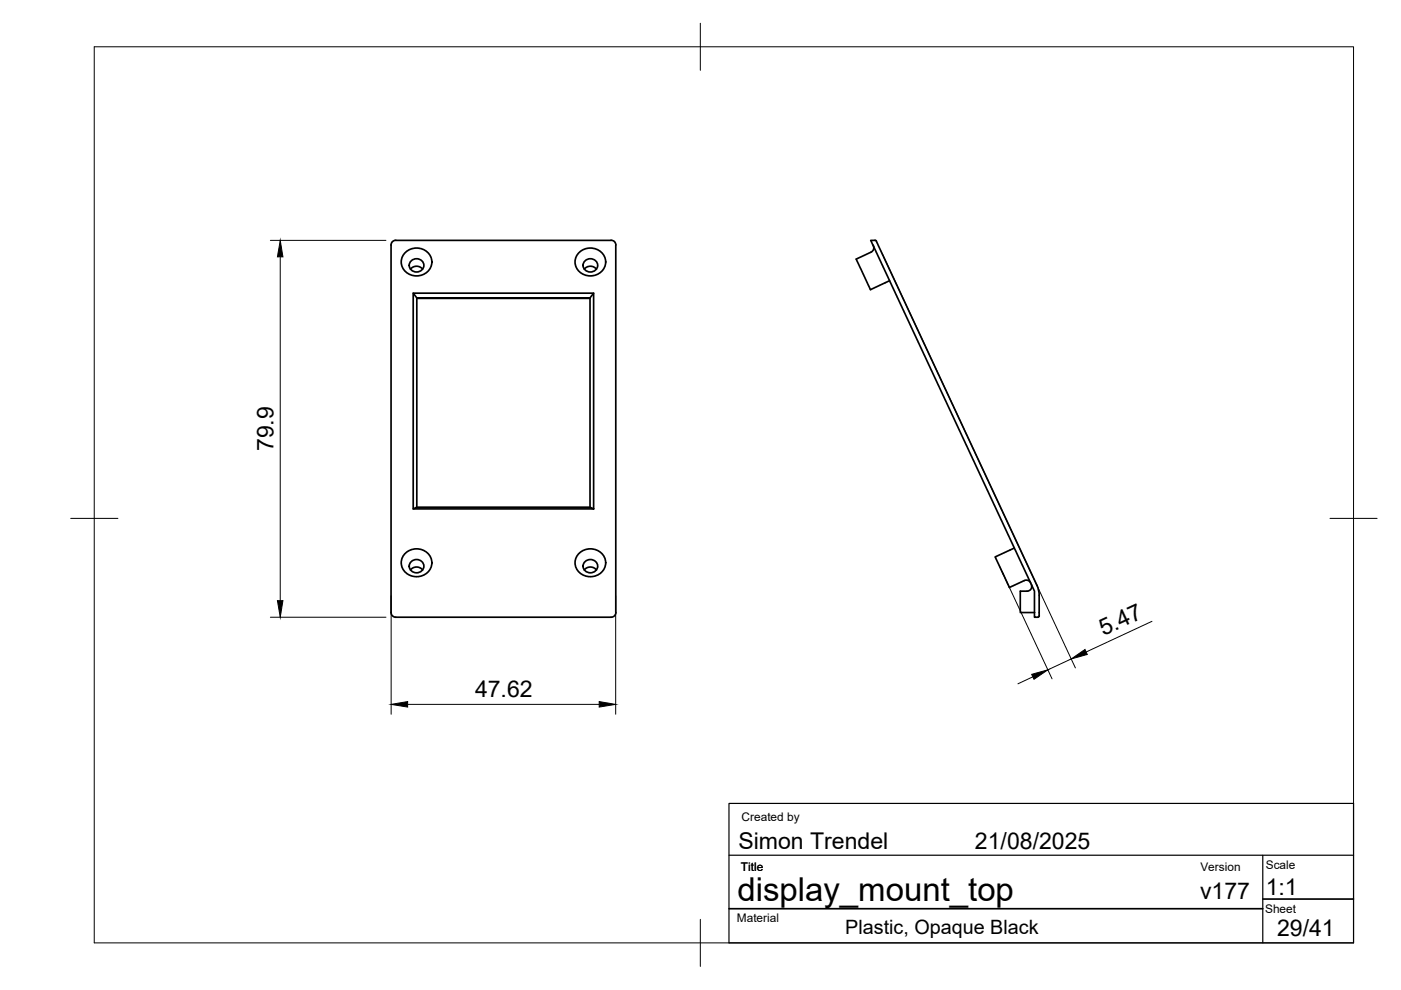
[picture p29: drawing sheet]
<svg xmlns="http://www.w3.org/2000/svg" width="297mm" height="210mm" viewBox="0 0 297 210" stroke-linecap="round" stroke-linejoin="round" font-family="sans-serif">
<defs><g id="words">
<text font-size="7" x="156.4" y="191.1">display_mount_top</text>
<g font-size="4.9">
<text x="58" y="95.7" transform="rotate(-90 58 95.7)">79.9</text>
<text x="233.9" y="134.9" transform="rotate(-25 233.9 134.9)">5.47</text>
<text x="100.7" y="147.9">47.62</text>
<text x="156.5" y="180">Simon Trendel</text>
<text x="206.7" y="180">21/08/2025</text>
<text x="254.4" y="190.6">v177</text>
<text x="268.4" y="189.7">1:1</text>
<text x="270.8" y="198.4">29/41</text>
</g>
<text font-size="4.2" x="179.2" y="198">Plastic, Opaque Black</text>
<g font-size="2.5">
<text x="157.2" y="174.2">Created by</text>
<text x="157.1" y="184.6">Title</text>
<text x="254.5" y="184.6">Version</text>
<text x="268.4" y="184.3">Scale</text>
<text x="156.2" y="195.5">Material</text>
<text x="268.2" y="193.5">Sheet</text>
</g>
</g></defs>
<!-- layer: Visible -->
<g fill="none" stroke="#000" stroke-width=".36">
<path d="M85.8 53.7a3.2 3.2 0 0 1 3.8-.9 3.2 3.2 0 0 1 1.9 3.4 3.3 3.3 0 0 1-3.5 2.3 3.3 3.3 0 0 1-2.9-3l.1-.6zM87 57.1a1.65 1.65 0 0 1 2.6 0M87.1 55.4a1.48 1.48 0 0 1 2.2-.2 1.48 1.48 0 0 1-.1 2.2 1.49 1.49 0 0 1-1.9-.1 1.49 1.49 0 0 1-.2-1.9zM122.6 53.7a3.2 3.2 0 0 1 3.8-.9 3.2 3.2 0 0 1 1.9 3.4 3.3 3.3 0 0 1-3.4 2.3 3.3 3.3 0 0 1-3-3l.1-.6zM123.9 57.1a1.65 1.65 0 0 1 2.6 0M123.9 55.4a1.48 1.48 0 0 1 2.2-.2 1.48 1.48 0 0 1 0 2.2 1.49 1.49 0 0 1-1.9-.1 1.49 1.49 0 0 1-.3-1.9zM129.6 51l-45.7-.1a1.01 1.01 0 0 0-1 1v78a1.01 1.01 0 0 0 1 1h45.7M129.6 50.9a.97 .97 0 0 1 1 1.1v77.9a1.01 1.01 0 0 1-1 1M184.7 53.5l-3.2 1.4 3.1 6.5 4-1.9M185.2 52.1a1.01 1.01 0 0 1-.5 1.4M185.8 51.1l34.1 73M185.8 51.1l-.3-.2-.9 .1 34.7 74.3v4.6"/>
<path d="M87.6 62.2h38.3v45.7h-38.3zM87.6 62.2l.8 1v44.3l-.8 .4M88.4 63.3h36.7M125.1 63.2v44.3M125.9 62.2l-.8 1h-36.7M85.8 117.5a3.2 3.2 0 0 1 3.8-.9 3.2 3.2 0 0 1 1.9 3.4 3.3 3.3 0 0 1-3.5 2.3 3.3 3.3 0 0 1-2.9-3l.1-.7zM87.1 119.2a1.48 1.48 0 0 1 2.2-.3 1.48 1.48 0 0 1-.1 2.3 1.49 1.49 0 0 1-1.9-.1 1.49 1.49 0 0 1-.2-1.9zM88.4 107.5h36.7l.8 .4M122.6 117.5a3.2 3.2 0 0 1 3.8-.9 3.2 3.2 0 0 1 1.9 3.4 3.3 3.3 0 0 1-3.4 2.3 3.3 3.3 0 0 1-3-3l.1-.7zM123.9 119.2a1.48 1.48 0 0 1 2.2-.3 1.48 1.48 0 0 1 0 2.3 1.49 1.49 0 0 1-1.9-.1 1.49 1.49 0 0 1-.3-1.9zM215.1 116.2l-4.1 1.9 3 6.5 3.2-1.5a.99 .99 0 0 1 1.3 .5M87 120.8a1.65 1.65 0 0 1 2.6 0"/>
<path d="M123.9 120.8a1.65 1.65 0 0 1 2.6 0M218.7 123.9a1.01 1.01 0 0 1-.9 1.4h-1.5v4.6h3M219.9 124.1l.3 .8 .1 1.3M220.3 126.2v3.7a.8 .8 0 0 1-.3 1h-.7v-1"/>
</g>
<!-- layer: BORDER -->
<path d="M20 9.9h267v190h-267zM148.5 4.9v10M15 109.9h10M282 109.9h10M148.5 194.9v10" fill="none" stroke="#000" stroke-width=".21"/>
<!-- layer: TITLEBLOCK -->
<path d="M154.6 170.3h132.4v29.6h-132.4zM154.6 181.3h132.4M267.7 181.3v18.6" fill="none" stroke="#000" stroke-width=".25"/>
<path d="M154.6 192.7h113.1M267.7 190.6h19.3" fill="none" stroke="#000" stroke-width=".36"/>
<!-- layer: FD_Dimensions -->
<path d="M57.3 51h24.5M59.4 54.5v72.9M187 53.7l41 87.9M211.9 120l11.2 23.9M57.3 130.9h24.5M82.9 126.3v25.1M130.5 126.3v25.1M227.1 139.7l-4.9 2.3M244.2 131.7l-13.9 6.5M86.4 149.3h40.6M219 143.5l-3.2 1.5" fill="none" stroke="#000" stroke-width=".21"/>
<path d="M59.4 51l.6 3.5h-1.2zM58.8 127.4h1.2l-.6 3.5zM227.1 139.7l2.9-2 .5 1.1zM82.9 149.3l3.5-.5v1.1zM127 148.8l3.5 .5-3.5 .6zM218.7 143l3.5-1-3 2z" fill="#000" stroke="#000" stroke-width=".21"/>
<use href="#words"/>
</svg>
